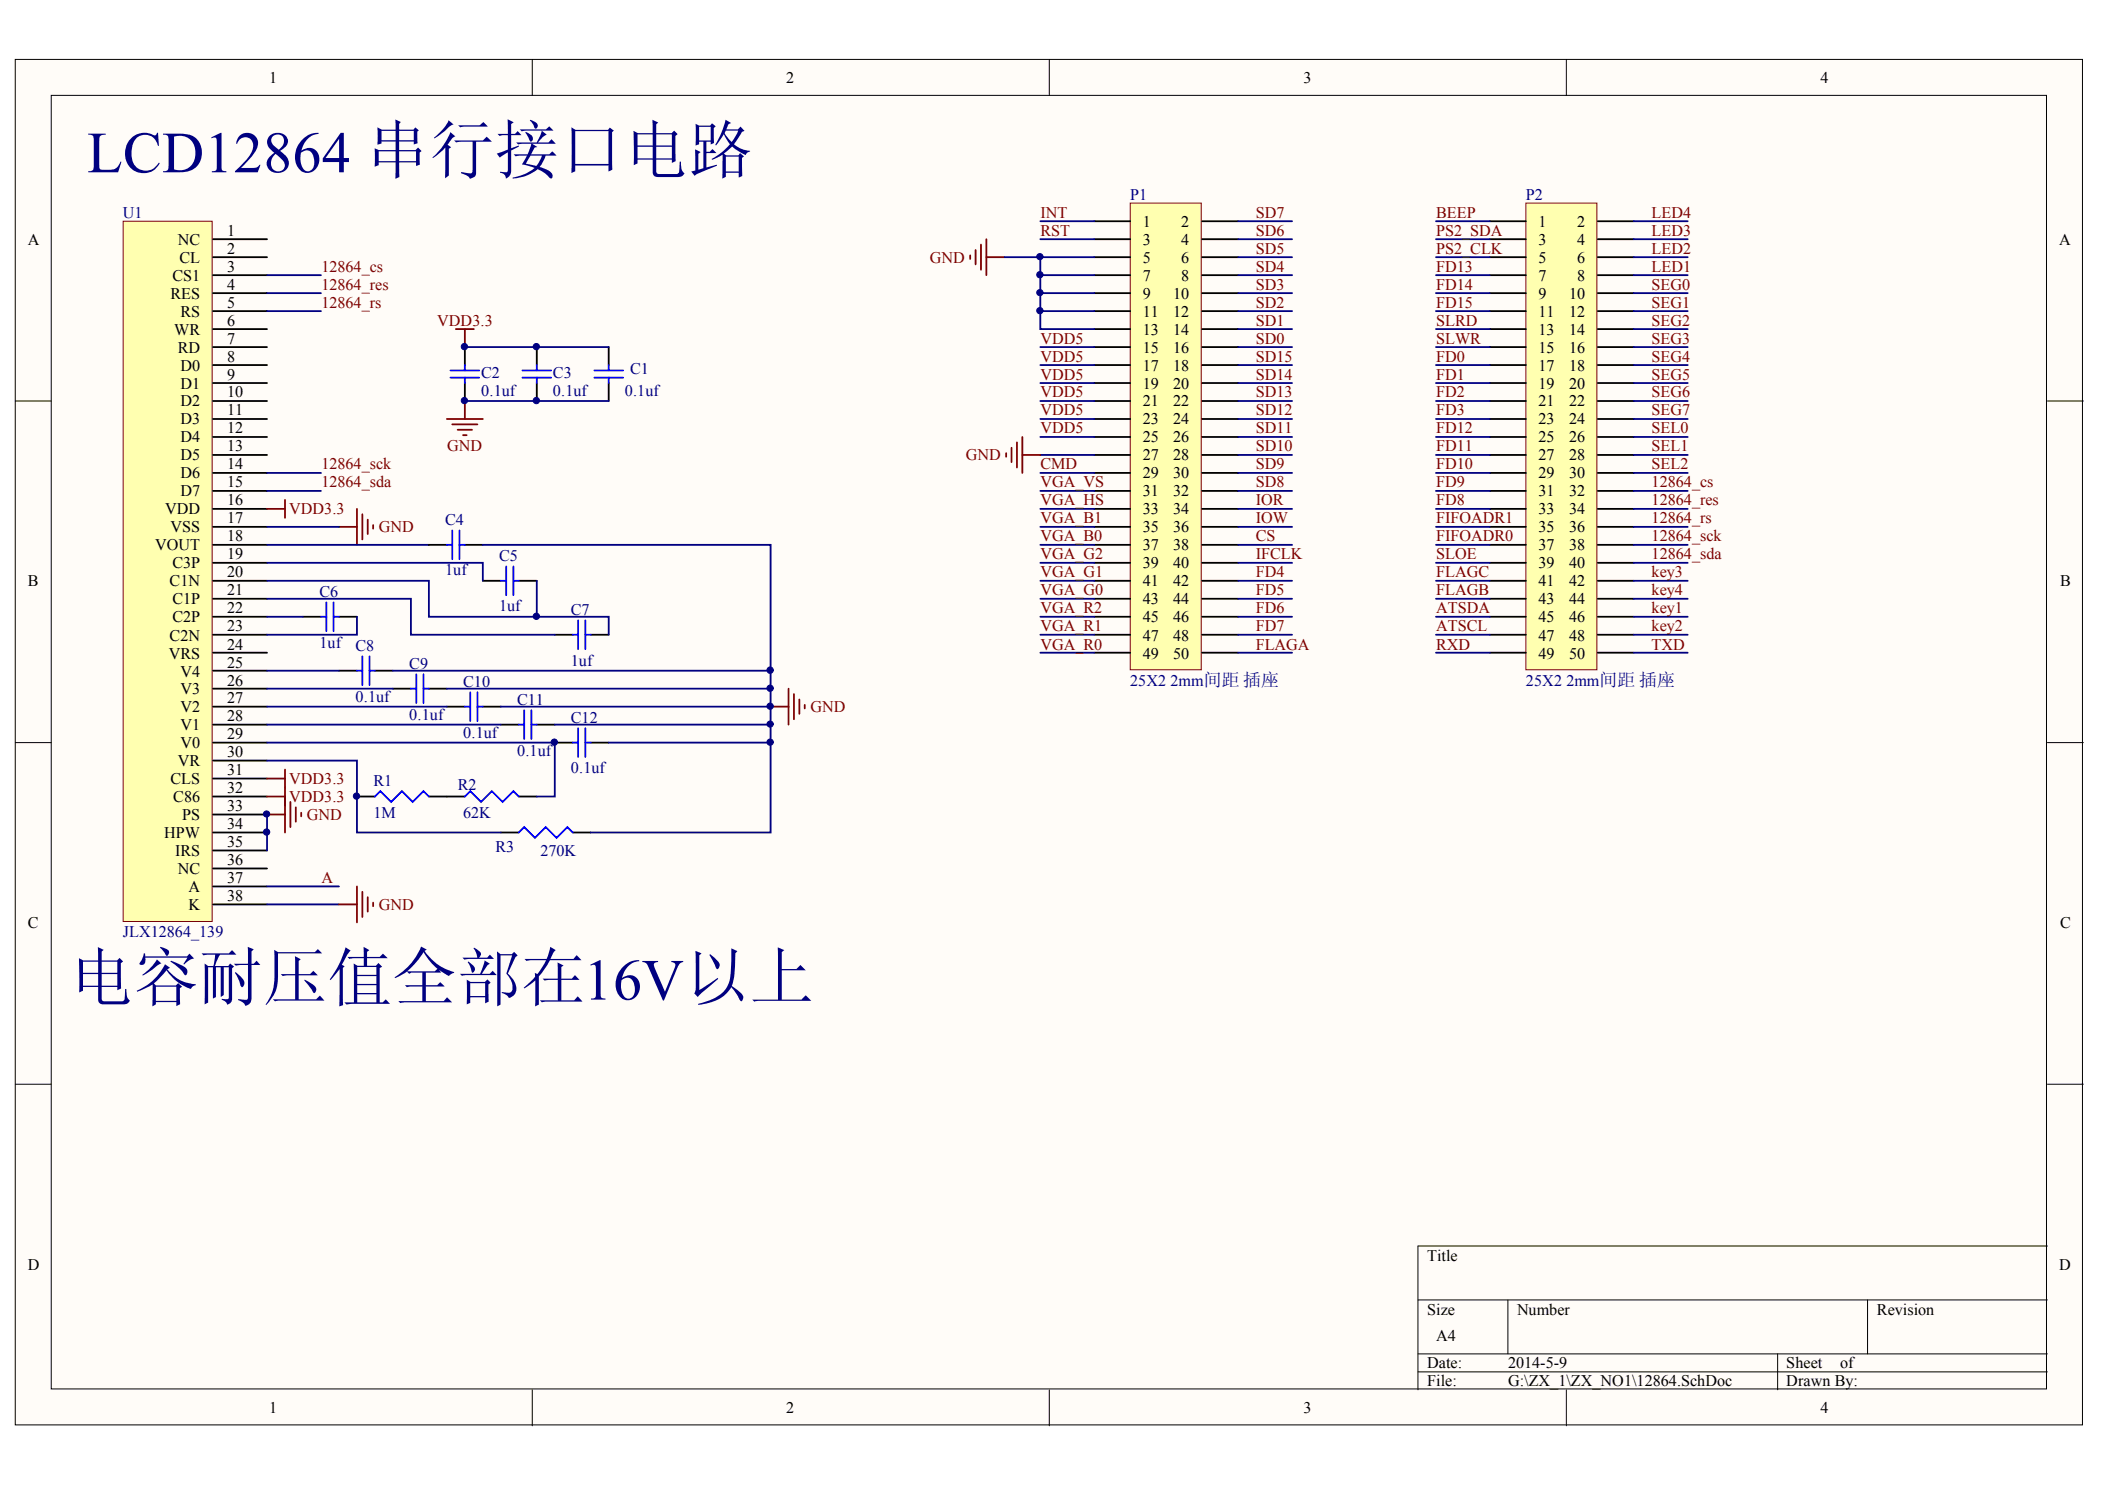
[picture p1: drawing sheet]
<svg xmlns="http://www.w3.org/2000/svg" width="297mm" height="210mm" viewBox="0 0 297 210" stroke-linecap="round" stroke-linejoin="round" font-family="sans-serif">
<defs><g id="words">
<text font-size="9.1" fill="#000080" x="9.8" y="141">电容耐压值全部在16V以上</text>
<text font-size="8.2" fill="#000080" x="12.3" y="24.3">LCD12864 串行接口电路</text>
<g font-size="2.3">
<text x="38" y="11.6">1</text>
<text x="111" y="11.6">2</text>
<text x="183.9" y="11.6">3</text>
<text x="256.9" y="11.6">4</text>
<text x="3.9" y="34.6">A</text>
<text x="25.1" y="34.6">NC</text>
<text x="32" y="33.3">1</text>
<text x="32" y="35.8">2</text>
<text x="161.2" y="32">1</text>
<text x="161.2" y="34.6">3</text>
<text x="166.7" y="32">2</text>
<text x="166.7" y="34.6">4</text>
<text x="217.1" y="32">1</text>
<text x="217.1" y="34.6">3</text>
<text x="222.6" y="32">2</text>
<text x="222.6" y="34.6">4</text>
<text x="290.6" y="34.6">A</text>
<text x="24.3" y="39.6">CS1</text>
<text x="25.3" y="37.1">CL</text>
<text x="32" y="38.4">3</text>
<text x="32" y="40.9">4</text>
<text x="161.2" y="37.1">5</text>
<text x="161.2" y="39.6">7</text>
<text x="166.7" y="37.1">6</text>
<text x="166.7" y="39.6">8</text>
<text x="217.1" y="37.1">5</text>
<text x="217.1" y="39.6">7</text>
<text x="222.6" y="37.1">6</text>
<text x="222.6" y="39.6">8</text>
<text x="24.1" y="42.1">RES</text>
<text x="24.6" y="47.2">WR</text>
<text x="25.5" y="44.7">RS</text>
<text x="32" y="43.4">5</text>
<text x="32" y="45.9">6</text>
<text x="161.2" y="42.1">9</text>
<text x="161.2" y="44.7">11</text>
<text x="161.2" y="47.2">13</text>
<text x="165.6" y="42.1">10</text>
<text x="165.6" y="44.7">12</text>
<text x="165.6" y="47.2">14</text>
<text x="217.1" y="42.1">9</text>
<text x="217.1" y="44.7">11</text>
<text x="217.1" y="47.2">13</text>
<text x="221.4" y="42.1">10</text>
<text x="221.4" y="44.7">12</text>
<text x="221.4" y="47.2">14</text>
<text x="25.1" y="49.7">RD</text>
<text x="25.5" y="52.3">D0</text>
<text x="32" y="48.5">7</text>
<text x="32" y="51">8</text>
<text x="32" y="53.5">9</text>
<text x="161.2" y="49.7">15</text>
<text x="161.2" y="52.3">17</text>
<text x="165.6" y="49.7">16</text>
<text x="165.6" y="52.3">18</text>
<text x="217.1" y="49.7">15</text>
<text x="217.1" y="52.3">17</text>
<text x="221.4" y="49.7">16</text>
<text x="221.4" y="52.3">18</text>
<text x="25.5" y="54.8">D1</text>
<text x="25.5" y="57.3">D2</text>
<text x="25.5" y="59.9">D3</text>
<text x="32" y="56.1">10</text>
<text x="32" y="58.6">11</text>
<text x="161.2" y="54.8">19</text>
<text x="161.2" y="57.3">21</text>
<text x="161.2" y="59.9">23</text>
<text x="165.6" y="54.8">20</text>
<text x="165.6" y="57.3">22</text>
<text x="165.6" y="59.9">24</text>
<text x="217.1" y="54.8">19</text>
<text x="217.1" y="57.3">21</text>
<text x="217.1" y="59.9">23</text>
<text x="221.4" y="54.8">20</text>
<text x="221.4" y="57.3">22</text>
<text x="221.4" y="59.9">24</text>
<text x="25.5" y="62.4">D4</text>
<text x="25.5" y="64.9">D5</text>
<text x="32" y="61.1">12</text>
<text x="32" y="63.7">13</text>
<text x="161.2" y="62.4">25</text>
<text x="161.2" y="64.9">27</text>
<text x="165.6" y="62.4">26</text>
<text x="165.6" y="64.9">28</text>
<text x="217.1" y="62.4">25</text>
<text x="217.1" y="64.9">27</text>
<text x="221.4" y="62.4">26</text>
<text x="221.4" y="64.9">28</text>
<text x="25.5" y="67.5">D6</text>
<text x="25.5" y="70">D7</text>
<text x="32" y="66.2">14</text>
<text x="32" y="68.7">15</text>
<text x="32" y="71.3">16</text>
<text x="161.2" y="67.5">29</text>
<text x="161.2" y="70">31</text>
<text x="165.6" y="67.5">30</text>
<text x="165.6" y="70">32</text>
<text x="217.1" y="67.5">29</text>
<text x="217.1" y="70">31</text>
<text x="221.4" y="67.5">30</text>
<text x="221.4" y="70">32</text>
<text x="21.9" y="77.6">VOUT</text>
<text x="23.3" y="72.5">VDD</text>
<text x="24.1" y="75.1">VSS</text>
<text x="32" y="73.8">17</text>
<text x="32" y="76.3">18</text>
<text x="161.2" y="72.5">33</text>
<text x="161.2" y="75.1">35</text>
<text x="161.2" y="77.6">37</text>
<text x="165.6" y="72.5">34</text>
<text x="165.6" y="75.1">36</text>
<text x="165.6" y="77.6">38</text>
<text x="217.1" y="72.5">33</text>
<text x="217.1" y="75.1">35</text>
<text x="217.1" y="77.6">37</text>
<text x="221.4" y="72.5">34</text>
<text x="221.4" y="75.1">36</text>
<text x="221.4" y="77.6">38</text>
<text x="3.9" y="82.7">B</text>
<text x="23.9" y="82.7">C1N</text>
<text x="24.3" y="80.1">C3P</text>
<text x="32" y="78.9">19</text>
<text x="32" y="81.4">20</text>
<text x="32" y="83.9">21</text>
<text x="161.2" y="80.1">39</text>
<text x="161.2" y="82.7">41</text>
<text x="165.6" y="80.1">40</text>
<text x="165.6" y="82.7">42</text>
<text x="217.1" y="80.1">39</text>
<text x="217.1" y="82.7">41</text>
<text x="221.4" y="80.1">40</text>
<text x="221.4" y="82.7">42</text>
<text x="290.7" y="82.7">B</text>
<text x="24.3" y="85.2">C1P</text>
<text x="24.3" y="87.7">C2P</text>
<text x="32" y="86.4">22</text>
<text x="32" y="89">23</text>
<text x="161.2" y="85.2">43</text>
<text x="161.2" y="87.7">45</text>
<text x="165.6" y="85.2">44</text>
<text x="165.6" y="87.7">46</text>
<text x="217.1" y="85.2">43</text>
<text x="217.1" y="87.7">45</text>
<text x="221.4" y="85.2">44</text>
<text x="221.4" y="87.7">46</text>
<text x="23.8" y="92.9">VRS</text>
<text x="23.9" y="90.4">C2N</text>
<text x="25.5" y="95.4">V4</text>
<text x="32" y="91.6">24</text>
<text x="32" y="94.2">25</text>
<text x="161.2" y="90.4">47</text>
<text x="161.2" y="92.9">49</text>
<text x="165.6" y="90.4">48</text>
<text x="165.6" y="92.9">50</text>
<text x="217.1" y="90.4">47</text>
<text x="217.1" y="92.9">49</text>
<text x="221.4" y="90.4">48</text>
<text x="221.4" y="92.9">50</text>
<text x="25.5" y="98">V3</text>
<text x="25.5" y="100.5">V2</text>
<text x="32" y="96.7">26</text>
<text x="32" y="99.2">27</text>
<text x="32" y="101.8">28</text>
<text x="25.5" y="103">V1</text>
<text x="25.5" y="105.6">V0</text>
<text x="32" y="104.3">29</text>
<text x="32" y="106.8">30</text>
<text x="24.1" y="110.6">CLS</text>
<text x="24.4" y="113.2">C86</text>
<text x="25.1" y="108.1">VR</text>
<text x="32" y="109.4">31</text>
<text x="32" y="111.9">32</text>
<text x="23.2" y="118.2">HPW</text>
<text x="25.7" y="115.7">PS</text>
<text x="32" y="114.4">33</text>
<text x="32" y="117">34</text>
<text x="32" y="119.5">35</text>
<text x="24.7" y="120.8">IRS</text>
<text x="25.1" y="123.3">NC</text>
<text x="26.6" y="125.8">A</text>
<text x="32" y="122">36</text>
<text x="32" y="124.5">37</text>
<text x="3.9" y="130.9">C</text>
<text x="26.6" y="128.3">K</text>
<text x="32" y="127.1">38</text>
<text x="290.7" y="130.9">C</text>
<text x="3.9" y="179.1">D</text>
<text x="201.4" y="177.8">Title</text>
<text x="290.6" y="179.1">D</text>
<text x="201.4" y="185.4">Size</text>
<text x="214.1" y="185.4">Number</text>
<text x="264.9" y="185.4">Revision</text>
<text x="202.7" y="189.2">A4</text>
<text x="201.4" y="193">Date:</text>
<text x="201.4" y="195.6">File:</text>
<text x="212.8" y="193">2014-5-9</text>
<text x="212.8" y="195.6">G:\ZX_1\ZX_NO1\12864.SchDoc</text>
<text x="252.1" y="193">Sheet</text>
<text x="252.1" y="195.6">Drawn By:</text>
<text x="259.7" y="193">of</text>
<text x="38" y="199.4">1</text>
<text x="111" y="199.4">2</text>
<text x="183.9" y="199.4">3</text>
<text x="256.9" y="199.4">4</text>
</g>
<g font-size="2.3" fill="#000080">
<text x="159.5" y="28.2">P1</text>
<text x="215.3" y="28.2">P2</text>
<text x="17.4" y="30.8">U1</text>
<text x="67.9" y="53.3">C2</text>
<text x="78" y="53.3">C3</text>
<text x="88.9" y="52.8">C1</text>
<text x="67.9" y="55.8">0.1uf</text>
<text x="78" y="55.8">0.1uf</text>
<text x="88.2" y="55.8">0.1uf</text>
<text x="62.8" y="74">C4</text>
<text x="62.8" y="81.1">1uf</text>
<text x="70.4" y="79.1">C5</text>
<text x="45.1" y="84.2">C6</text>
<text x="70.4" y="86.2">1uf</text>
<text x="80.6" y="86.7">C7</text>
<text x="45.1" y="91.4">1uf</text>
<text x="50.2" y="91.9">C8</text>
<text x="57.8" y="94.4">C9</text>
<text x="80.6" y="93.9">1uf</text>
<text x="50.2" y="99">0.1uf</text>
<text x="57.8" y="101.5">0.1uf</text>
<text x="65.4" y="97">C10</text>
<text x="73" y="99.5">C11</text>
<text x="159.5" y="96.7">25X2 2mm间距 插座</text>
<text x="215.3" y="96.7">25X2 2mm间距 插座</text>
<text x="65.4" y="104">0.1uf</text>
<text x="73" y="106.6">0.1uf</text>
<text x="80.6" y="102">C12</text>
<text x="52.7" y="110.9">R1</text>
<text x="64.6" y="111.4">R2</text>
<text x="80.6" y="109.1">0.1uf</text>
<text x="52.7" y="115.4">1M</text>
<text x="65.4" y="115.4">62K</text>
<text x="69.9" y="120.2">R3</text>
<text x="76.3" y="120.8">270K</text>
<text x="17.4" y="132.1">JLX12864_139</text>
</g>
<g font-size="2.3" fill="#800000">
<text x="146.8" y="30.8">INT</text>
<text x="146.8" y="33.3">RST</text>
<text x="177.2" y="30.8">SD7</text>
<text x="177.2" y="35.8">SD5</text>
<text x="177.2" y="33.3">SD6</text>
<text x="202.7" y="30.8">BEEP</text>
<text x="202.7" y="35.8">PS2_CLK</text>
<text x="202.7" y="33.3">PS2_SDA</text>
<text x="233.1" y="33.3">LED3</text>
<text x="233.1" y="30.8">LED4</text>
<text x="233.1" y="35.8">LED2</text>
<text x="45.3" y="38.4">12864_cs</text>
<text x="45.3" y="40.9">12864_res</text>
<text x="131.2" y="37.1">GND</text>
<text x="177.2" y="40.9">SD3</text>
<text x="177.2" y="38.4">SD4</text>
<text x="202.7" y="38.4">FD13</text>
<text x="202.7" y="40.9">FD14</text>
<text x="233.1" y="38.4">LED1</text>
<text x="233.1" y="40.9">SEG0</text>
<text x="45.3" y="43.4">12864_rs</text>
<text x="61.7" y="45.9">VDD3.3</text>
<text x="177.2" y="45.9">SD1</text>
<text x="177.2" y="43.4">SD2</text>
<text x="202.7" y="43.4">FD15</text>
<text x="202.7" y="45.9">SLRD</text>
<text x="233.1" y="43.4">SEG1</text>
<text x="233.1" y="45.9">SEG2</text>
<text x="146.8" y="53.5">VDD5</text>
<text x="146.8" y="51">VDD5</text>
<text x="146.8" y="48.5">VDD5</text>
<text x="177.2" y="48.5">SD0</text>
<text x="177.2" y="53.5">SD14</text>
<text x="177.2" y="51">SD15</text>
<text x="202.7" y="48.5">SLWR</text>
<text x="202.7" y="51">FD0</text>
<text x="202.7" y="53.5">FD1</text>
<text x="233.1" y="48.5">SEG3</text>
<text x="233.1" y="51">SEG4</text>
<text x="233.1" y="53.5">SEG5</text>
<text x="146.8" y="58.6">VDD5</text>
<text x="146.8" y="56.1">VDD5</text>
<text x="177.2" y="58.6">SD12</text>
<text x="177.2" y="56.1">SD13</text>
<text x="202.7" y="56.1">FD2</text>
<text x="202.7" y="58.6">FD3</text>
<text x="233.1" y="56.1">SEG6</text>
<text x="233.1" y="58.6">SEG7</text>
<text x="63.1" y="63.7">GND</text>
<text x="136.3" y="64.9">GND</text>
<text x="146.8" y="61.1">VDD5</text>
<text x="177.2" y="63.7">SD10</text>
<text x="177.2" y="61.1">SD11</text>
<text x="202.7" y="63.7">FD11</text>
<text x="202.7" y="61.1">FD12</text>
<text x="233.1" y="61.1">SEL0</text>
<text x="233.1" y="63.7">SEL1</text>
<text x="45.3" y="66.2">12864_sck</text>
<text x="45.3" y="68.7">12864_sda</text>
<text x="146.8" y="66.2">CMD</text>
<text x="146.8" y="68.7">VGA_VS</text>
<text x="146.8" y="71.3">VGA_HS</text>
<text x="177.2" y="66.2">SD9</text>
<text x="177.2" y="71.3">IOR</text>
<text x="177.2" y="68.7">SD8</text>
<text x="202.7" y="71.3">FD8</text>
<text x="202.7" y="68.7">FD9</text>
<text x="202.7" y="66.2">FD10</text>
<text x="233.1" y="66.2">SEL2</text>
<text x="233.1" y="68.7">12864_cs</text>
<text x="233.1" y="71.3">12864_res</text>
<text x="40.8" y="72.5">VDD3.3</text>
<text x="53.5" y="75.1">GND</text>
<text x="146.8" y="73.8">VGA_B1</text>
<text x="146.8" y="76.3">VGA_B0</text>
<text x="177.2" y="73.8">IOW</text>
<text x="177.2" y="76.3">CS</text>
<text x="202.7" y="76.3">FIFOADR0</text>
<text x="202.7" y="73.8">FIFOADR1</text>
<text x="233.1" y="73.8">12864_rs</text>
<text x="233.1" y="76.3">12864_sck</text>
<text x="146.8" y="83.9">VGA_G0</text>
<text x="146.8" y="81.4">VGA_G1</text>
<text x="146.8" y="78.9">VGA_G2</text>
<text x="177.2" y="81.4">FD4</text>
<text x="177.2" y="83.9">FD5</text>
<text x="177.2" y="78.9">IFCLK</text>
<text x="202.7" y="83.9">FLAGB</text>
<text x="202.7" y="78.9">SLOE</text>
<text x="202.7" y="81.4">FLAGC</text>
<text x="233.1" y="78.9">12864_sda</text>
<text x="233.1" y="81.4">key3</text>
<text x="233.1" y="83.9">key4</text>
<text x="146.8" y="89">VGA_R1</text>
<text x="146.8" y="86.4">VGA_R2</text>
<text x="177.2" y="86.4">FD6</text>
<text x="177.2" y="89">FD7</text>
<text x="202.7" y="89">ATSCL</text>
<text x="202.7" y="86.4">ATSDA</text>
<text x="233.1" y="86.4">key1</text>
<text x="233.1" y="89">key2</text>
<text x="146.8" y="91.6">VGA_R0</text>
<text x="177.2" y="91.6">FLAGA</text>
<text x="202.7" y="91.6">RXD</text>
<text x="233.1" y="91.6">TXD</text>
<text x="114.4" y="100.5">GND</text>
<text x="40.8" y="110.6">VDD3.3</text>
<text x="40.8" y="113.2">VDD3.3</text>
<text x="43.3" y="115.7">GND</text>
<text x="45.3" y="124.5">A</text>
<text x="53.5" y="128.3">GND</text>
</g>
</g></defs>
<g fill="#fffcf8" stroke="#000" stroke-width=".14">
<path d="M2.2 8.4h291.7v192.6h-291.7z"/>
<path d="M7.2 13.5h281.6v182.4h-281.6z"/>
</g>
<g fill="none" stroke="#000" stroke-width=".14">
<path d="M75.1 8.4v5.1M148.1 8.4v5.1M221 8.4v5.1M2.2 56.6h5M288.9 56.6h5.1M2.2 104.8h5M288.9 104.8h5.1M2.2 152.9h5M288.9 152.9h5.1M288.9 175.8h-88.8v20.3M75.1 196.1v5M148.1 196.1v5"/>
<path d="M200.1 183.4h88.8M200.1 191h88.8M200.1 193.5h88.8M212.8 183.4v7.6M221 196.1v5M250.8 191v5.1M263.5 183.4v7.6"/>
</g>
<path d="M17.4 31.2h12.5v98.8h-12.5z" fill="#ffffb0" stroke="#800000" stroke-width=".14"/>
<g fill="none" stroke="#000" stroke-width=".25">
<path d="M30.1 33.7h7.6M30.1 36.3h7.6M30.1 38.8h7.6M30.1 41.4h7.6M30.1 43.9h7.6M30.1 46.4h7.6M30.1 49h7.6M30.1 51.5h7.6M30.1 54h7.6M30.1 56.6h7.6M30.1 59.1h7.6M65.6 49v2.5"/>
<path d="M65.6 54v2.6M75.7 49v2.5M75.7 54v2.6M85.9 49v2.5M85.9 54v2.6M30.1 61.6h7.6M30.1 64.2h7.6M30.1 66.7h7.6M30.1 69.2h7.6M30.1 71.8h7.6M30.1 74.3h7.6M30.1 76.9h7.6"/>
<path d="M30.1 79.4h7.6M60.5 76.9h2.6M65.6 76.9h2.5M30.1 81.9h7.6M30.1 84.5h7.6M30.1 87h7.6M30.1 89.5h7.6M30.1 92.1h7.6M30.1 94.6h7.6M30.1 97.1h7.6M30.1 99.7h7.6M42.8 87h2.5"/>
<path d="M47.8 87h2.6M47.8 94.6h2.6M52.9 94.6h2.5M55.4 97.1h2.6M60.5 97.1h2.6M63.1 99.7h2.5M68.1 81.9h2.6M68.1 99.7h2.6M73.2 81.9h2.5M78.3 89.5h2.5M83.4 89.5h2.5M30.1 102.2h7.6"/>
<path d="M30.1 104.8h7.6M30.1 107.3h7.6M30.1 109.8h7.6M30.1 112.4h7.6M30.1 114.9h7.6M30.1 117.4h7.6M30.1 120h7.6M50.4 112.4h2.5M60.5 112.4h5.1M70.7 102.2h2.5M70.7 117.4h2.5M73.2 112.4h2.5"/>
<path d="M75.7 102.2h2.6M78.3 104.8h2.5M80.8 117.4h2.6M83.4 104.8h2.5M30.1 122.5h7.6M30.1 125h7.6M30.1 127.6h7.6"/>
</g>
<g fill="none" stroke="#000080" stroke-width=".25">
<path d="M37.7 38.8h7.6M37.7 41.4h7.6M37.7 43.9h7.6M65.6 49h20.3M65.6 56.6h20.3M37.7 79.4h30.4v2.5M37.7 66.7h7.6M37.7 69.2h7.6M37.7 74.3h10.1M37.7 76.9h22.8M68.1 76.9h40.6v17.7M37.7 84.5h20.3v5h20.3"/>
<path d="M37.7 81.9h22.8v5.1h15.2M37.7 87h5.1M37.7 94.6h10.1M37.7 97.1h17.7M37.7 99.7h25.4M50.4 87v2.5h-12.7M55.4 94.6h53.3M63.1 97.1h45.6M70.7 99.7h38M75.7 87h10.2v2.5M75.7 81.9v5.1M108.7 94.6v10.2"/>
<path d="M37.7 107.3h12.7v10.1h20.3M37.7 102.2h33M37.7 114.9v5.1M78.3 102.2h30.4M85.9 104.8h22.8M108.7 104.8v12.6h-25.3"/>
</g>
<g fill="none" stroke="#800000" stroke-width=".25">
<path d="M63.1 59.1h5M63.8 59.9h3.6M64.3 46.4h2.6M65.6 46.4v2.6M65.6 56.6v2.5M37.7 71.8h2.5M40.2 70.5v2.6M47.8 74.3h2.6M50.4 71.8v5.1M51.1 72.5v3.6M51.9 73.3v2M52.7 74.1v.5"/>
<path d="M64.6 60.6h2M65.3 61.4h.5M108.7 99.7h2.6M111.3 97.1v5.1M112 97.9v3.6M112.8 98.7v2M113.6 99.4v.5M37.7 109.8h2.5M37.7 112.4h2.5M37.7 114.9h2.5M40.2 108.6v8.8M41 113.1v3.6"/>
<path d="M41.7 113.9v2M42.5 114.6v.6"/>
</g>
<g fill="none" stroke="#00f" stroke-width=".25">
<path d="M63.6 52.3h4M63.6 53.3h4M65.6 51.5v.8M65.6 53.3v.7M73.7 52.3h4.1M73.7 53.3h4.1M75.7 51.5v.8M75.7 53.3v.7M83.9 52.3h4M83.9 53.3h4M85.9 51.5v.8M85.9 53.3v.7"/>
<path d="M63.1 76.9h.7M63.8 74.8v4.1M64.8 74.8v4.1M64.8 76.9h.8M71.4 79.9v4.1M72.4 79.9v4.1M45.3 87h.8M46.1 85v4M47.1 85v4M47.1 87h.7M50.4 94.6h.7M51.1 92.6v4"/>
<path d="M52.1 92.6v4M52.1 94.6h.8M58 97.1h.7M58.7 95.1v4.1M59.8 95.1v4.1M59.8 97.1h.7M65.6 99.7h.8M66.4 97.7v4M67.4 97.7v4M67.4 99.7h.7M70.7 81.9h.7M72.4 81.9h.8"/>
<path d="M80.8 89.5h.8M81.6 87.5v4.1M82.6 87.5v4.1M82.6 89.5h.8M52.9 112.4l.8-.8 1.5 1.5 1.5-1.5 1.5 1.5 1.6-1.5 .7 .8M65.6 112.4l.8-.8 1.5 1.5 1.5-1.5 1.5 1.5 1.5-1.5 .8 .8M73.2 117.4l.8-.7 1.5 1.5 1.5-1.5 1.5 1.5 1.6-1.5 .7 .7M73.2 102.2h.8M74 100.2v4M75 100.2v4M75 102.2h.7M80.8 104.8h.8"/>
<path d="M81.6 102.7v4.1M82.6 102.7v4.1M82.6 104.8h.8"/>
</g>
<path d="M159.5 28.6h10v65.9h-10z" fill="#ffffb0" stroke="#800000" stroke-width=".14"/>
<g fill="none" stroke="#000" stroke-width=".25">
<path d="M154.4 31.2h5.1M154.4 33.7h5.1M154.4 36.3h5.1M154.4 38.8h5.1M169.6 31.2h5.1M169.6 33.7h5.1M169.6 36.3h5.1M169.6 38.8h5.1M154.4 41.4h5.1M154.4 43.9h5.1M154.4 46.4h5.1M154.4 49h5.1"/>
<path d="M154.4 51.5h5.1M154.4 54h5.1M154.4 56.6h5.1M154.4 59.1h5.1M169.6 41.4h5.1M169.6 43.9h5.1M169.6 46.4h5.1M169.6 49h5.1M169.6 51.5h5.1M169.6 54h5.1M169.6 56.6h5.1M169.6 59.1h5.1"/>
<path d="M154.4 61.6h5.1M154.4 64.2h5.1M154.4 66.7h5.1M154.4 69.2h5.1M154.4 71.8h5.1M154.4 74.3h5.1M154.4 76.9h5.1M154.4 79.4h5.1M169.6 61.6h5.1M169.6 64.2h5.1M169.6 66.7h5.1M169.6 69.2h5.1"/>
<path d="M169.6 71.8h5.1M169.6 74.3h5.1M169.6 76.9h5.1M169.6 79.4h5.1M154.4 81.9h5.1M154.4 84.5h5.1M154.4 87h5.1M154.4 89.5h5.1M154.4 92.1h5.1M169.6 81.9h5.1M169.6 84.5h5.1M169.6 87h5.1"/>
<path d="M169.6 89.5h5.1M169.6 92.1h5.1"/>
</g>
<path d="M37.7 104.8h40.6v7.6h-2.6" fill="none" stroke="#000080" stroke-width=".25"/>
<path d="M215.3 28.6h10v65.9h-10z" fill="#ffffb0" stroke="#800000" stroke-width=".14"/>
<g fill="none" stroke="#000" stroke-width=".25">
<path d="M210.2 31.2h5.1M210.2 33.7h5.1M210.2 36.3h5.1M210.2 38.8h5.1M225.5 31.2h5M225.5 33.7h5M225.5 36.3h5M225.5 38.8h5M210.2 41.4h5.1M210.2 43.9h5.1M210.2 46.4h5.1M210.2 49h5.1"/>
<path d="M210.2 51.5h5.1M210.2 54h5.1M210.2 56.6h5.1M210.2 59.1h5.1M225.5 41.4h5M225.5 43.9h5M225.5 46.4h5M225.5 49h5M225.5 51.5h5M225.5 54h5M225.5 56.6h5M225.5 59.1h5"/>
<path d="M210.2 61.6h5.1M210.2 64.2h5.1M210.2 66.7h5.1M210.2 69.2h5.1M210.2 71.8h5.1M210.2 74.3h5.1M210.2 76.9h5.1M210.2 79.4h5.1M225.5 61.6h5M225.5 64.2h5M225.5 66.7h5M225.5 69.2h5"/>
<path d="M225.5 71.8h5M225.5 74.3h5M225.5 76.9h5M225.5 79.4h5M210.2 81.9h5.1M210.2 84.5h5.1M210.2 87h5.1M210.2 89.5h5.1M210.2 92.1h5.1M225.5 81.9h5M225.5 84.5h5M225.5 87h5"/>
<path d="M225.5 89.5h5M225.5 92.1h5"/>
</g>
<g fill="none" stroke="#000080" stroke-width=".25">
<path d="M141.7 36.3h12.7M146.8 36.3v10.1h7.6M146.8 31.2h7.6M146.8 33.7h7.6M146.8 38.8h7.6M174.7 31.2h7.6M174.7 33.7h7.6M174.7 38.8h7.6M174.7 36.3h7.6M202.6 31.2h7.6M202.6 33.7h7.6M202.6 38.8h7.6"/>
<path d="M202.6 36.3h7.6M230.5 31.2h7.7M230.5 33.7h7.7M230.5 38.8h7.7M230.5 36.3h7.7M146.8 41.4h7.6M146.8 43.9h7.6M146.8 49h7.6M146.8 51.5h7.6M146.8 54h7.6M146.8 56.6h7.6M146.8 59.1h7.6"/>
<path d="M174.7 41.4h7.6M174.7 43.9h7.6M174.7 49h7.6M174.7 51.5h7.6M174.7 54h7.6M174.7 56.6h7.6M174.7 59.1h7.6M174.7 46.4h7.6M202.6 41.4h7.6M202.6 43.9h7.6M202.6 49h7.6M202.6 51.5h7.6"/>
<path d="M202.6 54h7.6M202.6 56.6h7.6M202.6 59.1h7.6M202.6 46.4h7.6M230.5 41.4h7.7M230.5 43.9h7.7M230.5 49h7.7M230.5 51.5h7.7M230.5 54h7.7M230.5 56.6h7.7M230.5 59.1h7.7M230.5 46.4h7.7"/>
<path d="M146.8 61.6h7.6M146.8 64.2h7.6M146.8 66.7h7.6M146.8 69.2h7.6M146.8 71.8h7.6M146.8 74.3h7.6M146.8 76.9h7.6M146.8 79.4h7.6M174.7 61.6h7.6M174.7 64.2h7.6M174.7 66.7h7.6M174.7 69.2h7.6"/>
<path d="M174.7 71.8h7.6M174.7 74.3h7.6M174.7 76.9h7.6M174.7 79.4h7.6M202.6 61.6h7.6M202.6 64.2h7.6M202.6 66.7h7.6M202.6 69.2h7.6M202.6 71.8h7.6M202.6 74.3h7.6M202.6 76.9h7.6M202.6 79.4h7.6"/>
<path d="M230.5 61.6h7.7M230.5 64.2h7.7M230.5 66.7h7.7M230.5 69.2h7.7M230.5 71.8h7.7M230.5 74.3h7.7M230.5 76.9h7.7M230.5 79.4h7.7M146.8 81.9h7.6M146.8 84.5h7.6M146.8 87h7.6M146.8 89.5h7.6"/>
<path d="M146.8 92.1h7.6M174.7 81.9h7.6M174.7 84.5h7.6M174.7 87h7.6M174.7 89.5h7.6M174.7 92.1h7.6M202.6 81.9h7.6M202.6 84.5h7.6M202.6 87h7.6M202.6 89.5h7.6M202.6 92.1h7.6M230.5 81.9h7.7"/>
<path d="M230.5 84.5h7.7M230.5 87h7.7M230.5 89.5h7.7M230.5 92.1h7.7M37.7 125h10.1M37.7 127.6h10.1"/>
</g>
<g fill="none" stroke="#800000" stroke-width=".25">
<path d="M136.9 36v.5M137.7 35.3v2M138.4 34.5v3.6M139.2 33.7v5.1M139.2 36.3h2.5M142 63.9v.5M142.7 63.2v2M143.5 62.4v3.6M144.3 61.6v5.1M144.3 64.2h2.5M47.8 127.6h2.6M50.4 125v5.1"/>
<path d="M51.1 125.8v3.6M51.9 126.6v2M52.7 127.3v.5"/>
</g>
<g fill="#000080" stroke="#000080" stroke-width=".14">
<circle cx="37.6" cy="117.4" r=".44"/>
<circle cx="37.6" cy="114.8" r=".44"/>
<circle cx="50.3" cy="112.3" r=".44"/>
<circle cx="65.5" cy="56.5" r=".44"/>
<circle cx="65.5" cy="48.9" r=".44"/>
<circle cx="75.7" cy="86.9" r=".44"/>
<circle cx="75.7" cy="56.5" r=".44"/>
<circle cx="75.7" cy="48.9" r=".44"/>
<circle cx="78.2" cy="104.7" r=".44"/>
<circle cx="108.7" cy="104.7" r=".44"/>
<circle cx="108.7" cy="102.1" r=".44"/>
<circle cx="108.7" cy="99.6" r=".44"/>
<circle cx="108.7" cy="97.1" r=".44"/>
<circle cx="108.7" cy="94.5" r=".45"/>
<circle cx="146.7" cy="43.8" r=".44"/>
<circle cx="146.7" cy="41.3" r=".44"/>
<circle cx="146.7" cy="38.8" r=".44"/>
<circle cx="146.7" cy="36.2" r=".44"/>
</g>
<use href="#words"/>
</svg>
